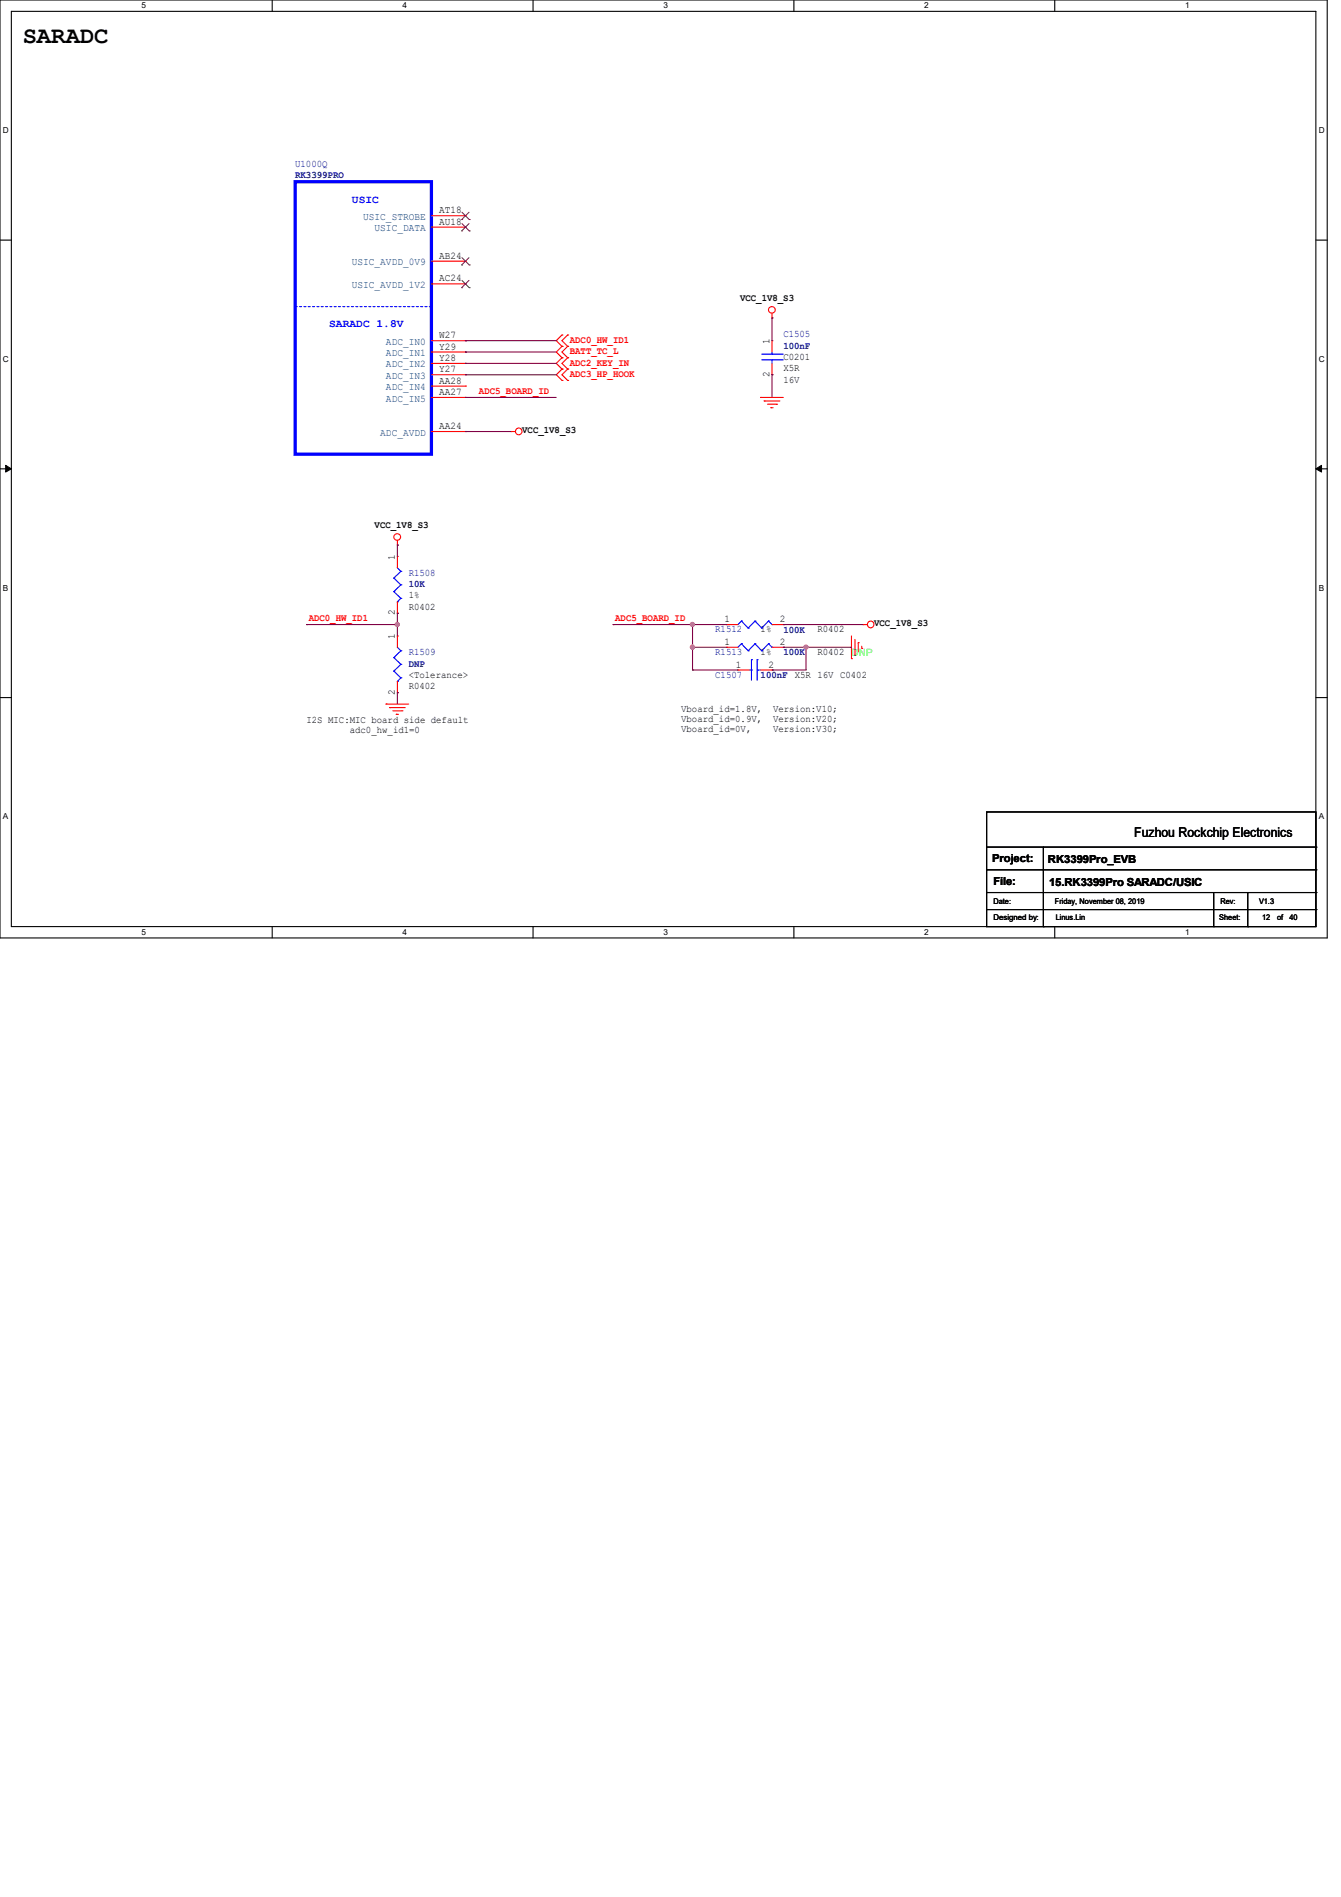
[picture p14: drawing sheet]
<svg xmlns="http://www.w3.org/2000/svg" width="210mm" height="297mm" viewBox="0 0 210 297" stroke-linecap="round" stroke-linejoin="round" font-family="sans-serif">
<defs><g id="words">
<text font-size="3.7" x="3.6" y="6.7">SARADC</text>
<text font-size="2.1" x="177.6" y="131">Fuzhou Rockchip Electronics</text>
<g font-size="1.7" fill="#00f">
<text x="55.1" y="31.7">USIC</text>
<text x="51.6" y="51.3">SARADC 1.8V</text>
</g>
<g font-size="1.7">
<text x="155.4" y="135">Project:</text>
<text x="164.1" y="135.1">RK3399Pro_EVB</text>
<text x="155.6" y="138.5">File:</text>
<text x="164.3" y="138.7">15.RK3399Pro SARADC/USIC</text>
</g>
<g font-size="1.6" fill="#000080">
<text x="46.2" y="27.9">RK3399PRO</text>
<text x="46.2" y="26.1">U1000Q</text>
<text x="122.7" y="52.8">C1505</text>
<text x="122.7" y="54.6">100nF</text>
<text x="64" y="90.1">R1508</text>
<text x="64" y="91.9">10K</text>
<text x="112" y="99">R1512</text>
<text x="122.7" y="99.1">100K</text>
<text x="64" y="102.6">R1509</text>
<text x="64" y="104.4">DNP</text>
<text x="112" y="102.6">R1513</text>
<text x="112" y="106.1">C1507</text>
<text x="119.1" y="106.2">100nF</text>
<text x="122.7" y="102.6">100K</text>
</g>
<g font-size="1.6" fill="#004080">
<text x="56.9" y="34.4">USIC_STROBE</text>
<text x="55.1" y="41.5">USIC_AVDD_0V9</text>
<text x="58.7" y="36.2">USIC_DATA</text>
<text x="55.1" y="45.1">USIC_AVDD_1V2</text>
<text x="60.5" y="54">ADC_IN0</text>
<text x="60.5" y="55.8">ADC_IN1</text>
<text x="60.5" y="57.5">ADC_IN2</text>
<text x="60.5" y="59.3">ADC_IN3</text>
<text x="60.5" y="61.1">ADC_IN4</text>
<text x="60.5" y="62.9">ADC_IN5</text>
<text x="59.6" y="68.2">ADC_AVDD</text>
</g>
<g font-size="1.6">
<text x="68.8" y="33.4">AT18</text>
<text x="68.8" y="35.2">AU18</text>
<text x="68.8" y="40.5">AB24</text>
<text x="68.8" y="44.1">AC24</text>
<text x="115.9" y="47.2">VCC_1V8_S3</text>
<text x="68.8" y="53">W27</text>
<text x="120.5" y="53.9" transform="rotate(-90 120.5 53.9)">1</text>
<text x="68.8" y="54.7">Y29</text>
<text x="68.8" y="56.5">Y28</text>
<text x="68.8" y="58.3">Y27</text>
<text x="120.5" y="59" transform="rotate(-90 120.5 59)">2</text>
<text x="122.7" y="56.3">C0201</text>
<text x="122.7" y="58.1">X5R</text>
<text x="122.7" y="59.9">16V</text>
<text x="68.8" y="60.1">AA28</text>
<text x="68.8" y="61.8">AA27</text>
<text x="68.8" y="67.2">AA24</text>
<text x="81.8" y="67.8">VCC_1V8_S3</text>
<text x="58.7" y="82.7">VCC_1V8_S3</text>
<text x="61.8" y="87.7" transform="rotate(-90 61.8 87.7)">1</text>
<text x="64" y="95.5">R0402</text>
<text x="64" y="93.7">1%</text>
<text x="61.8" y="100.1" transform="rotate(-90 61.8 100.1)">1</text>
<text x="61.8" y="96.4" transform="rotate(-90 61.8 96.4)">2</text>
<text x="113.5" y="97.4">1</text>
<text x="113.5" y="101">1</text>
<text x="119.1" y="99">1%</text>
<text x="122.1" y="97.4">2</text>
<text x="122.1" y="101">2</text>
<text x="128" y="99">R0402</text>
<text x="136.9" y="98">VCC_1V8_S3</text>
<text x="64" y="107.9">R0402</text>
<text x="64" y="106.1">&lt;Tolerance&gt;</text>
<text x="115.2" y="104.5">1</text>
<text x="119.1" y="102.6">1%</text>
<text x="120.4" y="104.5">2</text>
<text x="124.5" y="106.1">X5R 16V C0402</text>
<text x="128" y="102.6">R0402</text>
<text x="48" y="113.2">I2S MIC:MIC board side default</text>
<text x="61.8" y="108.8" transform="rotate(-90 61.8 108.8)">2</text>
<text x="106.7" y="111.5">Vboard_id=1.8V,</text>
<text x="106.7" y="113">Vboard_id=0.9V,</text>
<text x="121.1" y="111.5">Version:V10;</text>
<text x="121.1" y="113">Version:V20;</text>
<text x="54.8" y="114.8">adc0_hw_id1=0</text>
<text x="106.7" y="114.6">Vboard_id=0V,</text>
<text x="121.1" y="114.6">Version:V30;</text>
</g>
<g font-size="1.6" fill="#f00">
<text x="89.2" y="53.7">ADC0_HW_ID1</text>
<text x="89.2" y="55.5">BATT_TC_L</text>
<text x="89.2" y="59.1">ADC3_HP_HOOK</text>
<text x="89.2" y="57.3">ADC2_KEY_IN</text>
<text x="75" y="61.7">ADC5_BOARD_ID</text>
<text x="48.3" y="97.2">ADC0_HW_ID1</text>
<text x="96.3" y="97.2">ADC5_BOARD_ID</text>
</g>
<text font-size="1.6" fill="#0f0" x="133.3" y="102.8">DNP</text>
<g font-size="1.3">
<text x="22.2" y="1.3">5</text>
<text x="63" y="1.3">4</text>
<text x="103.9" y="1.3">3</text>
<text x="144.7" y="1.3">2</text>
<text x="185.6" y="1.3">1</text>
<text x=".5" y="20.8">D</text>
<text x="206.5" y="20.8">D</text>
<text x=".5" y="56.6">C</text>
<text x="206.5" y="56.6">C</text>
<text x=".5" y="92.5">B</text>
<text x="206.5" y="92.5">B</text>
<text x=".5" y="128.3">A</text>
<text x="206.5" y="128.3">A</text>
<text x="22.2" y="146.4">5</text>
<text x="63" y="146.4">4</text>
<text x="103.9" y="146.4">3</text>
<text x="144.7" y="146.4">2</text>
<text x="185.6" y="146.4">1</text>
</g>
<g font-size="1.2">
<text x="155.6" y="141.6">Date:</text>
<text x="165.2" y="141.6">Friday, November 08, 2019</text>
<text x="191.1" y="141.6">Rev:</text>
<text x="197.2" y="141.6">V1.3</text>
<text x="155.6" y="144.1">Designed by:</text>
<text x="165.3" y="144.1">Linus.Lin</text>
<text x="191" y="144.1">Sheet:</text>
<text x="197.7" y="144.1">12</text>
<text x="200" y="144.1">of</text>
<text x="202" y="144.1">40</text>
</g>
</g></defs>
<path d="M0 0h207.9v146.9h-207.9zM1.8 1.8h204.3v143.3h-204.3z" fill="none" stroke="#000" stroke-width=".17"/>
<g fill="#fff">
<path d="M22.2 .2h.7v1.4h-.7z"/>
<path d="M22.2 145.2h.7v1.4h-.7z"/>
</g>
<path d="M42.6 0v1.8M42.6 145.1v1.8" fill="none" stroke="#000" stroke-width=".17"/>
<g fill="#fff">
<path d="M63 .2h.7v1.4h-.7z"/>
<path d="M63 145.2h.7v1.4h-.7z"/>
</g>
<path d="M83.5 0v1.8M83.5 145.1v1.8" fill="none" stroke="#000" stroke-width=".17"/>
<g fill="#fff">
<path d="M103.9 .2h.7v1.4h-.7z"/>
<path d="M103.9 145.2h.7v1.4h-.7z"/>
</g>
<path d="M124.3 0v1.8M124.3 145.1v1.8" fill="none" stroke="#000" stroke-width=".17"/>
<g fill="#fff">
<path d="M144.7 .2h.7v1.4h-.7z"/>
<path d="M144.7 145.2h.7v1.4h-.7z"/>
</g>
<path d="M165.2 0v1.8M165.2 145.1v1.8" fill="none" stroke="#000" stroke-width=".17"/>
<g fill="#fff">
<path d="M185.6 .2h.7v1.4h-.7z"/>
<path d="M185.6 145.2h.7v1.4h-.7z"/>
<path d="M.5 19.7h.9v1.4h-.9z"/>
<path d="M206.5 19.7h.9v1.4h-.9z"/>
<path d="M.5 55.5h.9v1.4h-.9z"/>
<path d="M206.5 55.5h.9v1.4h-.9z"/>
</g>
<path d="M0 37.6h1.8M206.1 37.6h1.8" fill="none" stroke="#000" stroke-width=".17"/>
<g fill="#fff">
<path d="M.5 91.3h.8v1.4h-.8z"/>
<path d="M206.5 91.3h.8v1.4h-.8z"/>
</g>
<path d="M0 73.4h1.8M206.1 73.4h1.8" fill="none" stroke="#000" stroke-width=".17"/>
<path d="M.9 72.9l.9 .5-.9 .5zM206.1 73.4l.9-.5v1z" fill="#000" stroke="#000" stroke-width=".16"/>
<g fill="#fff">
<path d="M.5 127.1h.8v1.4h-.8z"/>
<path d="M206.5 127.1h.8v1.4h-.8z"/>
</g>
<g fill="none" stroke="#000" stroke-width=".17">
<path d="M0 109.2h1.8M206.1 109.2h1.8M154.5 127.1h51.6v18h-51.6zM154.5 132.6h51.6M154.5 136.2h51.6M154.5 139.7h51.6M163.4 132.6v12.5M190.1 139.7v5.4M195.4 139.7v5.4M206.1 132.6h.1M206.1 136.2h.1M206.1 139.7h.1"/>
<path d="M154.5 142.4h51.6M163.4 145.1h.1M190.1 145.1h.1M195.4 145.1h.1M206.1 142.4h.1"/>
</g>
<g fill="none" stroke="#f00" stroke-width=".17">
<path d="M67.6 33.8h5.3M67.6 35.6h5.3M72.9 33.8h.1M72.9 35.6h.1M67.6 53.3h5.3M67.6 55.1h5.3M67.6 56.9h5.3M67.6 58.7h5.3M67.6 40.9h5.3M67.6 44.4h5.3M72.9 53.3h.1M72.9 55.1h.1"/>
<path d="M72.9 56.9h.1M72.9 58.7h.1M72.9 40.9h.1M72.9 44.4h.1M88 54.2h.1M88 56h.1M88 52.5h.1M88 57.8h.1M88 59.6h.1M88 54.2l-.9 .9 .9 .9M88 52.5l-.9 .8 .9 .9M88 57.8l-.9 .9 .9 .9"/>
<path d="M88 56l-.9 .9 .9 .9M88.9 56h.1M88.9 54.2h.1M88.9 52.5h.1M88.9 59.6h.1M88.9 57.8h.1M88.9 54.2l-.9 .9 .9 .9M88.9 52.5l-.9 .8 .9 .9M88.9 57.8l-.9 .9 .9 .9M88.9 56l-.9 .9 .9 .9M120.9 49.8h.1M120.9 53.3h.1"/>
<path d="M120.9 58.7h.1M120.9 49.1v.7M120.9 53.3v1.8M120.9 56.9v1.8M67.6 62.2h5.3M67.6 67.6h5.3M67.6 60.5h5.3M72.9 60.5h.1M72.9 62.2h.1M72.9 67.6h.1M80 67.6h.1M80 67.6h.7"/>
<path d="M119.1 62.2h.1M119.1 62.2h3.6M119.7 62.8h.1M119.7 62.8h2.4M120.2 63.3h1.4M120.7 63.8h.1M120.7 63.8h.4M121.6 63.3h.1M62.2 85.3h.1M62.2 87.1h.1M62.2 96h.1M62.2 99.6h.1"/>
<path d="M62.2 84.6v.7M62.2 87.1v1.8M62.2 94.2v1.8M62.2 99.6v1.7M113.8 97.8h.1M113.8 97.8h1.8M120.9 97.8h1.8M122.7 97.8h.1M133.3 99.6v3.5M135.1 97.8h.1M135.1 97.8h.7M60.5 110.2h.1"/>
<path d="M60.5 110.2h3.5M61 110.8h.1M61 110.8h2.5M61.5 111.3h1.4M62.1 111.8h.1M62.1 111.8h.3M62.2 108.5h.1M62.2 106.7v1.8M62.9 111.3h.1M113.8 101.3h.1M113.8 101.3h1.8M115.6 104.9h.1"/>
<path d="M115.6 104.9h1.7M119.1 104.9h1.8M120.9 104.9h.1M120.9 101.3h1.8M122.7 101.3h.1M133.3 103.1h.1M133.9 102.6h.1M133.9 100.1v2.5M134.4 100.6h.1M134.4 100.6v1.5M135 101.5h.1M135 101.2v.3"/>
<circle cx="120.9" cy="48.5" r=".52"/>
<circle cx="81.2" cy="67.5" r=".52"/>
<circle cx="62.2" cy="84.1" r=".52"/>
<circle cx="136.3" cy="97.8" r=".52"/>
</g>
<g fill="none" stroke="#00f" stroke-width=".17">
<path d="M119.3 56.3h3.2M119.3 55.5h3.2M120.9 55.5h.1M120.9 56.3h.1M120.9 55.1v.4M120.9 56.3v.6M122.5 56.3h.1M122.5 55.5h.1M61.7 90.5h.1M61.7 92.6h.1M61.7 90.5l1.1 1.1M61.7 92.6l1.1 1.1"/>
<path d="M62.2 94.2h.1M62.2 88.9l.6 .6M62.8 89.5h.1M62.8 91.6h.1M62.8 93.7h.1M62.8 89.5l-1.1 1M62.8 91.6l-1.1 1M62.8 93.7l-.6 .5M116.1 97.2h.1M116.1 97.2l-.5 .6M116.1 97.2l1.1 1.1M117.2 98.3h.1"/>
<path d="M118.2 97.2h.1M118.2 97.2l-1 1.1M118.2 97.2l1.1 1.1M119.3 98.3h.1M120.4 97.2h.1M120.4 97.2l-1.1 1.1M120.4 97.2l.5 .6M120.9 97.8h.1M61.7 103h.1M61.7 105.1h.1M61.7 103l1.1 1M61.7 105.1l1.1 1"/>
<path d="M62.2 106.7h.1M62.2 101.3l.6 .6M62.8 101.9h.1M62.8 104h.1M62.8 106.1h.1M62.8 101.9l-1.1 1.1M62.8 104l-1.1 1.1M62.8 106.1l-.6 .6M116.1 100.8h.1M116.1 100.8l-.5 .5M116.1 100.8l1.1 1.1M117.2 101.9h.1"/>
<path d="M117.3 104.9h.4M117.7 104.9h.1M117.7 103.3h.1M117.7 103.3v3.2M118.2 100.8h.1M118.2 100.8l-1 1.1M118.2 100.8l1.1 1.1M118.6 103.3h.1M118.6 104.9h.1M118.6 104.9h.5M118.6 103.3v3.2M119.3 101.9h.1"/>
<path d="M120.4 100.8h.1M120.4 100.8l-1.1 1.1M120.4 100.8l.5 .5M120.9 101.3h.1"/>
</g>
<path d="M46.2 28.4h21.4v42.7h-21.4z" fill="none" stroke="#00f" stroke-width=".51"/>
<path d="M46.2 48h.1M67.6 48h-21.4" fill="none" stroke="#00f" stroke-width=".17" stroke-dasharray=".3 .3"/>
<g fill="none" stroke="#804000" stroke-width=".16">
<path d="M72.3 34.4h.1M72.3 36.2h.1M72.3 33.2l1.2 1.2M72.3 35l1.2 1.2M73.4 33.2l-1.1 1.2M73.4 35l-1.1 1.2M73.5 34.4h.1M73.5 36.2h.1M72.3 41.5h.1M72.3 45h.1M72.3 40.3l1.2 1.2M72.3 43.9l1.2 1.1"/>
<path d="M73.4 40.3l-1.1 1.2M73.4 43.9l-1.1 1.1M73.5 41.5h.1M73.5 45h.1"/>
</g>
<g fill="none" stroke="#800040" stroke-width=".17">
<path d="M72.9 55.1h.1M72.9 58.7h.1M72.9 53.3h.1M72.9 56.9h.1M72.9 55.1h14.2M72.9 58.7h14.2M72.9 53.3h14.2M72.9 56.9h14.2M120.9 58.7h.1M120.9 49.8h.1M120.9 49.8v3.5M120.9 58.7v3.5"/>
<path d="M72.9 62.2h.1M72.9 67.6h.1M72.9 62.2h14.2M72.9 67.6h7.1M48 97.8h.1M48 97.8h14.2M62.2 85.3h.1M62.2 96h.1M62.2 97.8h.1M62.2 85.3v1.8M62.2 96v3.6M96 97.8h.1"/>
<path d="M96 97.8h17.8M108.5 97.8h.1M108.5 97.8v7.1M122.7 97.8h.1M122.7 97.8h12.4M62.2 108.5h.1M62.2 108.5v1.7M108.5 101.3h.1M108.5 104.9h.1M108.5 101.3h5.3M108.5 104.9h7.1M120.9 104.9h.1"/>
<path d="M122.7 101.3h.1M122.7 101.3h10.6M126.2 101.3h.1M126.2 101.3v3.6h-5.3"/>
</g>
<g fill="#f0f" stroke="#f0f" stroke-width=".17">
<circle cx="108.4" cy="101.3" r=".32"/>
<circle cx="126.2" cy="101.3" r=".32"/>
<circle cx="108.4" cy="97.8" r=".32"/>
<circle cx="62.2" cy="97.8" r=".32"/>
</g>
<use href="#words"/>
</svg>
